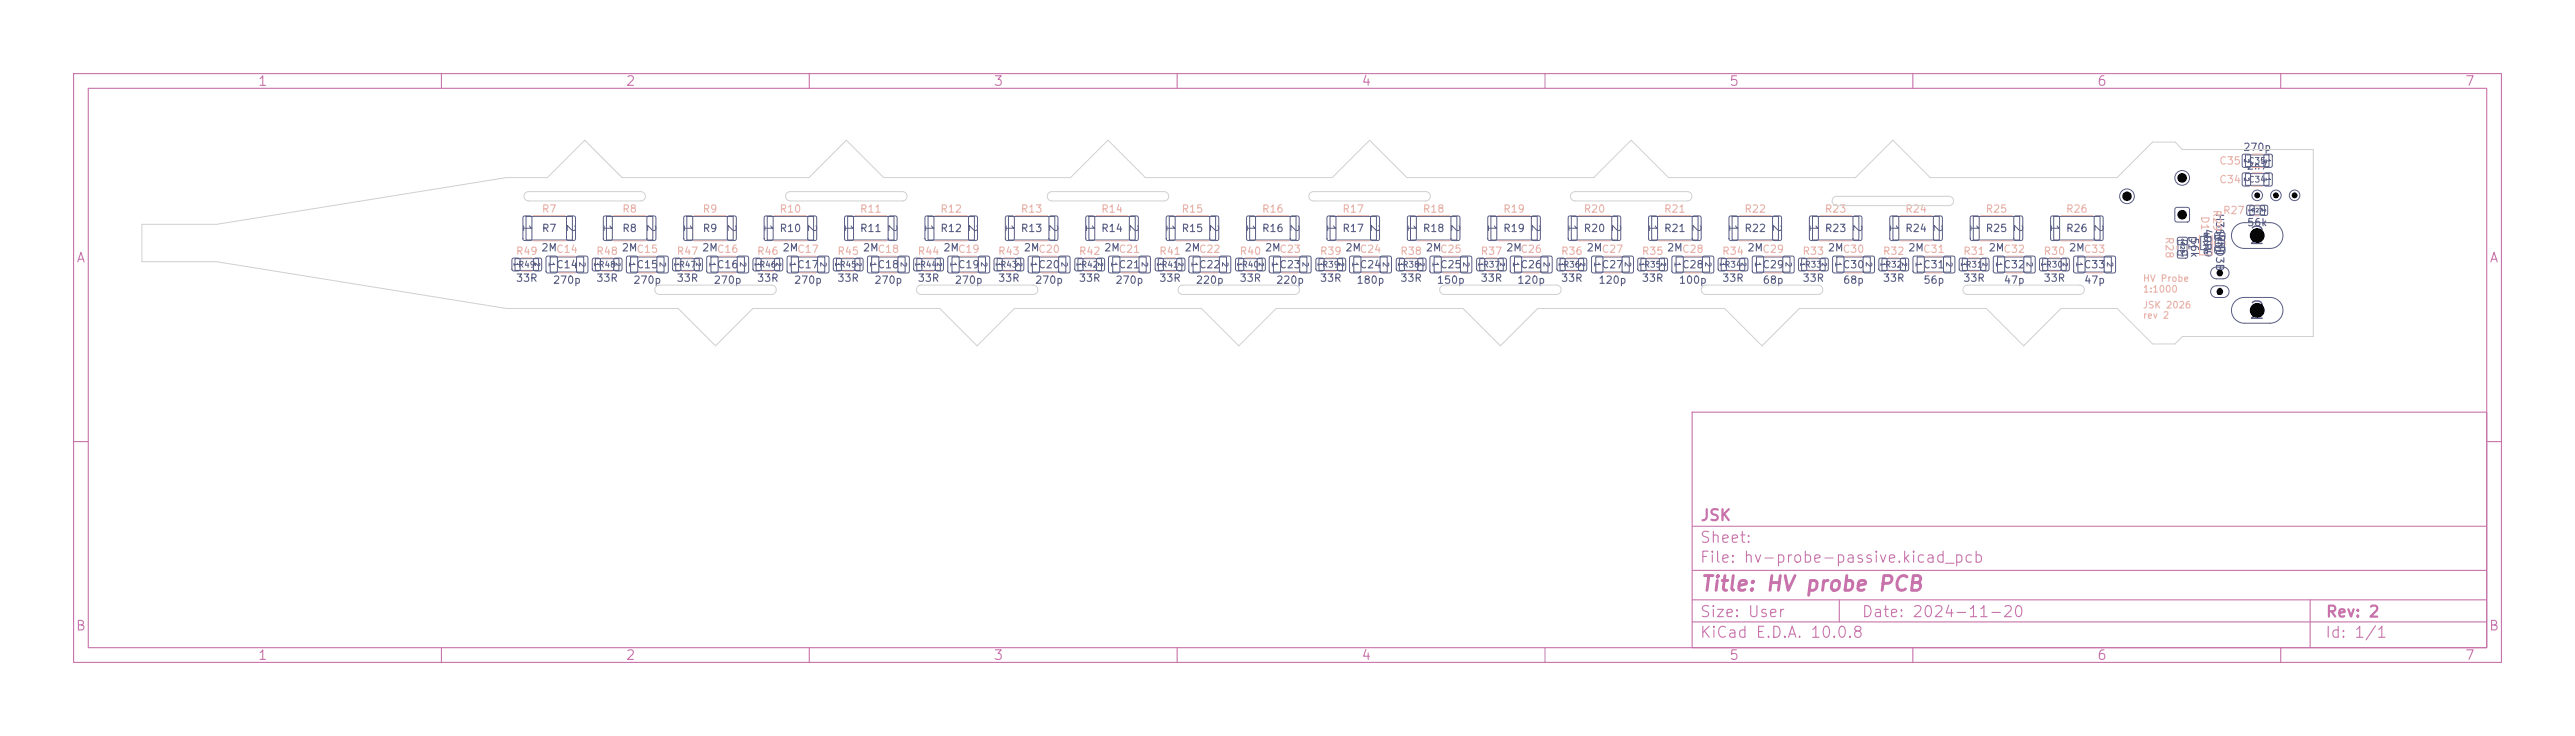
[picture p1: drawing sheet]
<svg xmlns="http://www.w3.org/2000/svg" width="350mm" height="100mm" viewBox="0 0 350 100" stroke-linecap="round" stroke-linejoin="round" font-family="sans-serif">
<defs><g id="words">
<g font-size="2.3" fill="#585d84">
<text x="305.5" y="33.8">2</text>
<text x="305.5" y="43.9">2</text>
</g>
<text font-size="2" fill="#c872ab" x="231" y="80.8">Title: HV probe PCB</text>
<g font-size="1.5" fill="#c872ab">
<text x="231" y="71.1">JSK</text>
<text x="230.9" y="76.8">File: hv-probe-passive.kicad_pcb</text>
<text x="230.9" y="74.1">Sheet:</text>
<text x="230.9" y="87">KiCad E.D.A. 10.0.8</text>
<text x="230.9" y="84.2">Size: User</text>
<text x="252.9" y="84.2">Date: 2024-11-20</text>
<text x="315.9" y="87">Id: 1/1</text>
<text x="316" y="84.2">Rev: 2</text>
</g>
<g font-size="1.3" fill="#c872ab">
<text x="35" y="12">1</text>
<text x="85" y="12">2</text>
<text x="135" y="12">3</text>
<text x="185" y="12">4</text>
<text x="235" y="12">5</text>
<text x="285" y="12">6</text>
<text x="335" y="12">7</text>
<text x="10.3" y="36">A</text>
<text x="338.3" y="36">A</text>
<text x="10.2" y="86">B</text>
<text x="35" y="90">1</text>
<text x="85" y="90">2</text>
<text x="135" y="90">3</text>
<text x="185" y="90">4</text>
<text x="235" y="90">5</text>
<text x="285" y="90">6</text>
<text x="335" y="90">7</text>
<text x="338.2" y="86">B</text>
</g>
<g font-size="1.1" fill="#585d84">
<text x="70.8" y="30.4" transform="rotate(90 70.8 30.4)">1</text>
<text x="76.8" y="30.4" transform="rotate(90 76.8 30.4)">2</text>
<text x="81.8" y="30.4" transform="rotate(90 81.8 30.4)">1</text>
<text x="87.7" y="30.4" transform="rotate(90 87.7 30.4)">2</text>
<text x="92.7" y="30.4" transform="rotate(90 92.7 30.4)">1</text>
<text x="98.6" y="30.4" transform="rotate(90 98.6 30.4)">2</text>
<text x="103.6" y="30.4" transform="rotate(90 103.6 30.4)">1</text>
<text x="109.5" y="30.4" transform="rotate(90 109.5 30.4)">2</text>
<text x="114.6" y="30.4" transform="rotate(90 114.6 30.4)">1</text>
<text x="120.5" y="30.4" transform="rotate(90 120.5 30.4)">2</text>
<text x="125.5" y="30.4" transform="rotate(90 125.5 30.4)">1</text>
<text x="131.4" y="30.4" transform="rotate(90 131.4 30.4)">2</text>
<text x="136.4" y="30.4" transform="rotate(90 136.4 30.4)">1</text>
<text x="142.3" y="30.4" transform="rotate(90 142.3 30.4)">2</text>
<text x="147.3" y="30.4" transform="rotate(90 147.3 30.4)">1</text>
<text x="153.3" y="30.4" transform="rotate(90 153.3 30.4)">2</text>
<text x="158.3" y="30.4" transform="rotate(90 158.3 30.4)">1</text>
<text x="164.2" y="30.4" transform="rotate(90 164.2 30.4)">2</text>
<text x="169.2" y="30.4" transform="rotate(90 169.2 30.4)">1</text>
<text x="175.1" y="30.4" transform="rotate(90 175.1 30.4)">2</text>
<text x="180.1" y="30.4" transform="rotate(90 180.1 30.4)">1</text>
<text x="186.1" y="30.4" transform="rotate(90 186.1 30.4)">2</text>
<text x="191.1" y="30.4" transform="rotate(90 191.1 30.4)">1</text>
<text x="197" y="30.4" transform="rotate(90 197 30.4)">2</text>
<text x="202" y="30.4" transform="rotate(90 202 30.4)">1</text>
<text x="207.9" y="30.4" transform="rotate(90 207.9 30.4)">2</text>
<text x="212.9" y="30.4" transform="rotate(90 212.9 30.4)">1</text>
<text x="218.8" y="30.4" transform="rotate(90 218.8 30.4)">2</text>
<text x="223.8" y="30.4" transform="rotate(90 223.8 30.4)">1</text>
<text x="229.8" y="30.4" transform="rotate(90 229.8 30.4)">2</text>
<text x="234.8" y="30.4" transform="rotate(90 234.8 30.4)">1</text>
<text x="240.7" y="30.4" transform="rotate(90 240.7 30.4)">2</text>
<text x="245.7" y="30.4" transform="rotate(90 245.7 30.4)">1</text>
<text x="251.6" y="30.4" transform="rotate(90 251.6 30.4)">2</text>
<text x="256.6" y="30.4" transform="rotate(90 256.6 30.4)">1</text>
<text x="262.6" y="30.4" transform="rotate(90 262.6 30.4)">2</text>
<text x="267.6" y="30.4" transform="rotate(90 267.6 30.4)">1</text>
<text x="273.5" y="30.4" transform="rotate(90 273.5 30.4)">2</text>
<text x="278.5" y="30.4" transform="rotate(90 278.5 30.4)">1</text>
<text x="284.4" y="30.4" transform="rotate(90 284.4 30.4)">2</text>
</g>
<g font-size="1" fill="#e8b2a7">
<text x="301.6" y="22.6">C35</text>
<text x="73.6" y="29.1">R7</text>
<text x="84.5" y="29.1">R8</text>
<text x="95.4" y="29.1">R9</text>
<text x="105.9" y="29.1">R10</text>
<text x="116.8" y="29.1">R11</text>
<text x="127.7" y="29.1">R12</text>
<text x="138.7" y="29.1">R13</text>
<text x="149.6" y="29.1">R14</text>
<text x="160.5" y="29.1">R15</text>
<text x="171.5" y="29.1">R16</text>
<text x="182.4" y="29.1">R17</text>
<text x="193.3" y="29.1">R18</text>
<text x="204.2" y="29.1">R19</text>
<text x="215.2" y="29.1">R20</text>
<text x="226.1" y="29.1">R21</text>
<text x="237" y="29.1">R22</text>
<text x="248" y="29.1">R23</text>
<text x="258.9" y="29.1">R24</text>
<text x="269.8" y="29.1">R25</text>
<text x="280.7" y="29.1">R26</text>
<text x="298.9" y="29.3" transform="rotate(90 298.9 29.3)">D1</text>
<text x="300.6" y="28.4" transform="rotate(90 300.6 28.4)">R29</text>
<text x="301.6" y="25.1">C34</text>
<text x="302.1" y="29.3">R27</text>
<text x="70.1" y="34.9">R49</text>
<text x="81" y="34.9">R48</text>
<text x="91.9" y="34.9">R47</text>
<text x="102.8" y="34.9">R46</text>
<text x="113.7" y="34.9">R45</text>
<text x="124.7" y="34.9">R44</text>
<text x="135.6" y="34.9">R43</text>
<text x="146.6" y="34.9">R42</text>
<text x="157.5" y="34.9">R41</text>
<text x="168.4" y="34.9">R40</text>
<text x="179.3" y="34.9">R39</text>
<text x="190.3" y="34.9">R38</text>
<text x="201.2" y="34.9">R37</text>
<text x="212.1" y="34.9">R36</text>
<text x="223.1" y="34.9">R35</text>
<text x="234" y="34.9">R34</text>
<text x="244.9" y="34.9">R33</text>
<text x="255.8" y="34.9">R32</text>
<text x="266.8" y="34.9">R31</text>
<text x="277.7" y="34.9">R30</text>
<text x="294.1" y="32.1" transform="rotate(90 294.1 32.1)">R28</text>
</g>
<g font-size="1" fill="#585d84">
<text x="304.8" y="20.8">270p</text>
<text x="305.3" y="23.3">2n7</text>
<text x="301" y="28.9" transform="rotate(90 301 28.9)">H36VND3B</text>
<text x="73.5" y="34.4">2MC14</text>
<text x="73.6" y="31.8">R7</text>
<text x="84.4" y="34.4">2MC15</text>
<text x="84.5" y="31.8">R8</text>
<text x="95.4" y="34.4">2MC16</text>
<text x="95.4" y="31.8">R9</text>
<text x="105.9" y="31.8">R10</text>
<text x="106.3" y="34.4">2MC17</text>
<text x="116.8" y="31.8">R11</text>
<text x="117.2" y="34.4">2MC18</text>
<text x="127.7" y="31.8">R12</text>
<text x="128.1" y="34.4">2MC19</text>
<text x="138.7" y="31.8">R13</text>
<text x="139.1" y="34.4">2MC20</text>
<text x="149.6" y="31.8">R14</text>
<text x="150" y="34.4">2MC21</text>
<text x="160.5" y="31.8">R15</text>
<text x="160.9" y="34.4">2MC22</text>
<text x="171.5" y="31.8">R16</text>
<text x="171.9" y="34.4">2MC23</text>
<text x="182.4" y="31.8">R17</text>
<text x="182.8" y="34.4">2MC24</text>
<text x="193.3" y="31.8">R18</text>
<text x="193.7" y="34.4">2MC25</text>
<text x="204.2" y="31.8">R19</text>
<text x="204.6" y="34.4">2MC26</text>
<text x="215.2" y="31.8">R20</text>
<text x="215.6" y="34.4">2MC27</text>
<text x="226.1" y="31.8">R21</text>
<text x="226.5" y="34.4">2MC28</text>
<text x="237" y="31.8">R22</text>
<text x="237.4" y="34.4">2MC29</text>
<text x="248" y="31.8">R23</text>
<text x="248.4" y="34.4">2MC30</text>
<text x="258.9" y="31.8">R24</text>
<text x="259.3" y="34.4">2MC31</text>
<text x="269.8" y="31.8">R25</text>
<text x="270.2" y="34.4">2MC32</text>
<text x="280.7" y="31.8">R26</text>
<text x="281.1" y="34.4">2MC33</text>
<text x="297.2" y="31.9" transform="rotate(90 297.2 31.9)">D1</text>
<text x="297.5" y="32.2" transform="rotate(90 297.5 32.2)">56k</text>
<text x="299.3" y="31" transform="rotate(90 299.3 31)">49R9</text>
<text x="305.3" y="31">56k</text>
<text x="70.1" y="38.5">33R</text>
<text x="75.1" y="38.8">270p</text>
<text x="75.5" y="36.7">C14</text>
<text x="81" y="38.5">33R</text>
<text x="86" y="38.8">270p</text>
<text x="86.4" y="36.7">C15</text>
<text x="91.9" y="38.5">33R</text>
<text x="96.9" y="38.8">270p</text>
<text x="97.4" y="36.7">C16</text>
<text x="102.8" y="38.5">33R</text>
<text x="107.8" y="38.8">270p</text>
<text x="108.3" y="36.7">C17</text>
<text x="113.7" y="38.5">33R</text>
<text x="118.8" y="38.8">270p</text>
<text x="119.2" y="36.7">C18</text>
<text x="124.7" y="38.5">33R</text>
<text x="129.7" y="38.8">270p</text>
<text x="130.1" y="36.7">C19</text>
<text x="135.6" y="38.5">33R</text>
<text x="140.6" y="38.8">270p</text>
<text x="141" y="36.7">C20</text>
<text x="146.6" y="38.5">33R</text>
<text x="151.5" y="38.8">270p</text>
<text x="152" y="36.7">C21</text>
<text x="157.5" y="38.5">33R</text>
<text x="162.5" y="38.8">220p</text>
<text x="162.9" y="36.7">C22</text>
<text x="168.4" y="38.5">33R</text>
<text x="173.4" y="38.8">220p</text>
<text x="173.8" y="36.7">C23</text>
<text x="179.3" y="38.5">33R</text>
<text x="184.3" y="38.8">180p</text>
<text x="184.7" y="36.7">C24</text>
<text x="190.3" y="38.5">33R</text>
<text x="195.2" y="38.8">150p</text>
<text x="195.7" y="36.7">C25</text>
<text x="201.2" y="38.5">33R</text>
<text x="206.1" y="38.8">120p</text>
<text x="206.6" y="36.7">C26</text>
<text x="212.1" y="38.5">33R</text>
<text x="217.2" y="38.8">120p</text>
<text x="217.6" y="36.7">C27</text>
<text x="223.1" y="38.5">33R</text>
<text x="228.1" y="38.8">100p</text>
<text x="228.5" y="36.7">C28</text>
<text x="234" y="38.5">33R</text>
<text x="239.5" y="36.7">C29</text>
<text x="239.5" y="38.8">68p</text>
<text x="244.9" y="38.5">33R</text>
<text x="250.4" y="36.7">C30</text>
<text x="250.4" y="38.8">68p</text>
<text x="255.8" y="38.5">33R</text>
<text x="261.3" y="36.7">C31</text>
<text x="261.4" y="38.8">56p</text>
<text x="266.8" y="38.5">33R</text>
<text x="272.2" y="36.7">C32</text>
<text x="272.3" y="38.8">47p</text>
<text x="277.7" y="38.5">33R</text>
<text x="283.2" y="36.7">C33</text>
<text x="283.2" y="38.8">47p</text>
</g>
<g font-size=".9" fill="#e8b2a7">
<text x="291.2" y="40">1:1000</text>
<text x="291.2" y="38.5">HV Probe</text>
<text x="291.2" y="42.1">JSK 2026</text>
<text x="291.2" y="43.5">rev 2</text>
</g>
<g font-size=".8" fill="#585d84">
<text x="305.6" y="22.5">C35</text>
<text x="305.6" y="25">C34</text>
<text x="74.4" y="35.5" transform="rotate(90 74.4 35.5)">1</text>
<text x="78.6" y="35.5" transform="rotate(90 78.6 35.5)">2</text>
<text x="85.3" y="35.5" transform="rotate(90 85.3 35.5)">1</text>
<text x="89.5" y="35.5" transform="rotate(90 89.5 35.5)">2</text>
<text x="96.2" y="35.5" transform="rotate(90 96.2 35.5)">1</text>
<text x="100.4" y="35.5" transform="rotate(90 100.4 35.5)">2</text>
<text x="107.2" y="35.5" transform="rotate(90 107.2 35.5)">1</text>
<text x="111.3" y="35.5" transform="rotate(90 111.3 35.5)">2</text>
<text x="118.1" y="35.5" transform="rotate(90 118.1 35.5)">1</text>
<text x="122.2" y="35.5" transform="rotate(90 122.2 35.5)">2</text>
<text x="129" y="35.5" transform="rotate(90 129 35.5)">1</text>
<text x="133.2" y="35.5" transform="rotate(90 133.2 35.5)">2</text>
<text x="139.9" y="35.5" transform="rotate(90 139.9 35.5)">1</text>
<text x="144.1" y="35.5" transform="rotate(90 144.1 35.5)">2</text>
<text x="150.9" y="35.5" transform="rotate(90 150.9 35.5)">1</text>
<text x="155" y="35.5" transform="rotate(90 155 35.5)">2</text>
<text x="161.8" y="35.5" transform="rotate(90 161.8 35.5)">1</text>
<text x="165.9" y="35.5" transform="rotate(90 165.9 35.5)">2</text>
<text x="172.7" y="35.5" transform="rotate(90 172.7 35.5)">1</text>
<text x="176.9" y="35.5" transform="rotate(90 176.9 35.5)">2</text>
<text x="183.6" y="35.5" transform="rotate(90 183.6 35.5)">1</text>
<text x="187.8" y="35.5" transform="rotate(90 187.8 35.5)">2</text>
<text x="194.5" y="35.5" transform="rotate(90 194.5 35.5)">1</text>
<text x="198.7" y="35.5" transform="rotate(90 198.7 35.5)">2</text>
<text x="205.5" y="35.5" transform="rotate(90 205.5 35.5)">1</text>
<text x="209.6" y="35.5" transform="rotate(90 209.6 35.5)">2</text>
<text x="216.5" y="35.5" transform="rotate(90 216.5 35.5)">1</text>
<text x="220.7" y="35.5" transform="rotate(90 220.7 35.5)">2</text>
<text x="227.4" y="35.5" transform="rotate(90 227.4 35.5)">1</text>
<text x="231.6" y="35.5" transform="rotate(90 231.6 35.5)">2</text>
<text x="238.4" y="35.5" transform="rotate(90 238.4 35.5)">1</text>
<text x="242.5" y="35.5" transform="rotate(90 242.5 35.5)">2</text>
<text x="249.3" y="35.5" transform="rotate(90 249.3 35.5)">1</text>
<text x="253.4" y="35.5" transform="rotate(90 253.4 35.5)">2</text>
<text x="260.2" y="35.5" transform="rotate(90 260.2 35.5)">1</text>
<text x="264.4" y="35.5" transform="rotate(90 264.4 35.5)">2</text>
<text x="271.1" y="35.5" transform="rotate(90 271.1 35.5)">1</text>
<text x="275.3" y="35.5" transform="rotate(90 275.3 35.5)">2</text>
<text x="282" y="35.5" transform="rotate(90 282 35.5)">1</text>
<text x="286.2" y="35.5" transform="rotate(90 286.2 35.5)">2</text>
<text x="70.4" y="36.5">R49</text>
<text x="81.3" y="36.5">R48</text>
<text x="92.2" y="36.5">R47</text>
<text x="103.1" y="36.5">R46</text>
<text x="114" y="36.5">R45</text>
<text x="125" y="36.5">R44</text>
<text x="135.9" y="36.5">R43</text>
<text x="146.9" y="36.5">R42</text>
<text x="157.8" y="36.5">R41</text>
<text x="168.7" y="36.5">R40</text>
<text x="179.6" y="36.5">R39</text>
<text x="190.6" y="36.5">R38</text>
<text x="201.5" y="36.5">R37</text>
<text x="212.4" y="36.5">R36</text>
<text x="223.4" y="36.5">R35</text>
<text x="234.3" y="36.5">R34</text>
<text x="245.2" y="36.5">R33</text>
<text x="256.2" y="36.5">R32</text>
<text x="267.1" y="36.5">R31</text>
<text x="278" y="36.5">R30</text>
<text x="301.2" y="37.7">1</text>
<text x="301.2" y="40.3">2</text>
</g>
<g font-size=".7" fill="#585d84">
<text x="288.7" y="27.2">2</text>
<text x="296.2" y="29.7">1</text>
<text x="296.2" y="24.7">1</text>
</g>
<g font-size=".6" fill="#585d84">
<text x="304.9" y="21.5" transform="rotate(90 304.9 21.5)">2</text>
<text x="307.8" y="21.5" transform="rotate(90 307.8 21.5)">1</text>
<text x="304.9" y="24" transform="rotate(90 304.9 24)">2</text>
<text x="307.8" y="24" transform="rotate(90 307.8 24)">1</text>
<text x="69.7" y="35.6" transform="rotate(90 69.7 35.6)">1</text>
<text x="72.6" y="35.6" transform="rotate(90 72.6 35.6)">2</text>
<text x="80.6" y="35.6" transform="rotate(90 80.6 35.6)">1</text>
<text x="83.5" y="35.6" transform="rotate(90 83.5 35.6)">2</text>
<text x="91.5" y="35.6" transform="rotate(90 91.5 35.6)">1</text>
<text x="94.5" y="35.6" transform="rotate(90 94.5 35.6)">2</text>
<text x="102.5" y="35.6" transform="rotate(90 102.5 35.6)">1</text>
<text x="105.4" y="35.6" transform="rotate(90 105.4 35.6)">2</text>
<text x="113.4" y="35.6" transform="rotate(90 113.4 35.6)">1</text>
<text x="116.3" y="35.6" transform="rotate(90 116.3 35.6)">2</text>
<text x="124.3" y="35.6" transform="rotate(90 124.3 35.6)">1</text>
<text x="127.2" y="35.6" transform="rotate(90 127.2 35.6)">2</text>
<text x="135.2" y="35.6" transform="rotate(90 135.2 35.6)">1</text>
<text x="138.2" y="35.6" transform="rotate(90 138.2 35.6)">2</text>
<text x="146.2" y="35.6" transform="rotate(90 146.2 35.6)">1</text>
<text x="149.1" y="35.6" transform="rotate(90 149.1 35.6)">2</text>
<text x="157.1" y="35.6" transform="rotate(90 157.1 35.6)">1</text>
<text x="160.1" y="35.6" transform="rotate(90 160.1 35.6)">2</text>
<text x="168.1" y="35.6" transform="rotate(90 168.1 35.6)">1</text>
<text x="171" y="35.6" transform="rotate(90 171 35.6)">2</text>
<text x="179" y="35.6" transform="rotate(90 179 35.6)">1</text>
<text x="181.9" y="35.6" transform="rotate(90 181.9 35.6)">2</text>
<text x="189.9" y="35.6" transform="rotate(90 189.9 35.6)">1</text>
<text x="192.8" y="35.6" transform="rotate(90 192.8 35.6)">2</text>
<text x="200.8" y="35.6" transform="rotate(90 200.8 35.6)">1</text>
<text x="203.7" y="35.6" transform="rotate(90 203.7 35.6)">2</text>
<text x="211.7" y="35.6" transform="rotate(90 211.7 35.6)">1</text>
<text x="214.7" y="35.6" transform="rotate(90 214.7 35.6)">2</text>
<text x="222.7" y="35.6" transform="rotate(90 222.7 35.6)">1</text>
<text x="225.7" y="35.6" transform="rotate(90 225.7 35.6)">2</text>
<text x="233.6" y="35.6" transform="rotate(90 233.6 35.6)">1</text>
<text x="236.6" y="35.6" transform="rotate(90 236.6 35.6)">2</text>
<text x="244.6" y="35.6" transform="rotate(90 244.6 35.6)">1</text>
<text x="247.5" y="35.6" transform="rotate(90 247.5 35.6)">2</text>
<text x="255.5" y="35.6" transform="rotate(90 255.5 35.6)">1</text>
<text x="258.4" y="35.6" transform="rotate(90 258.4 35.6)">2</text>
<text x="266.4" y="35.6" transform="rotate(90 266.4 35.6)">1</text>
<text x="269.3" y="35.6" transform="rotate(90 269.3 35.6)">2</text>
<text x="277.3" y="35.6" transform="rotate(90 277.3 35.6)">1</text>
<text x="280.3" y="35.6" transform="rotate(90 280.3 35.6)">2</text>
</g>
<g font-size=".5" fill="#585d84">
<text x="305.5" y="28.3" transform="rotate(90 305.5 28.3)">1</text>
<text x="306" y="29">R27</text>
<text x="306.5" y="26.9">1</text>
<text x="307.4" y="28.3" transform="rotate(90 307.4 28.3)">2</text>
<text x="309.1" y="26.9">2</text>
<text x="311.6" y="26.9">3</text>
<text x="296.3" y="32.9" transform="rotate(90 296.3 32.9)">R28</text>
<text x="296.4" y="34.9">1</text>
<text x="296.4" y="33.1">2</text>
<text x="301.3" y="32.2" transform="rotate(90 301.3 32.2)">R29</text>
<text x="301.5" y="32.5">1</text>
<text x="301.5" y="34.3">2</text>
</g>
<g font-size=".2" fill="#585d84">
<text x="299.7" y="31.9" transform="rotate(90 299.7 31.9)">2</text>
<text x="299.7" y="34" transform="rotate(90 299.7 34)">1</text>
</g>
</g></defs>
<g fill="none" stroke="#c872ab" stroke-width=".15">
<path d="M10 10h330v80h-330zM12 12h326v76h-326zM60 10v2M110 10v2M160 10v2M210 10v2M260 10v2M310 10v2M230 56h108v32h-108zM10 60h2M230 77.5h108M230 71.5h108"/>
<path d="M338 60h2M60 88v2M110 88v2M160 88v2M210 88v2M230 84.5h108M230 81.5h108M250 81.5v3M260 88v2M310 88v2M314 81.5v6.5"/>
</g>
<g fill="none" stroke="#585d84" stroke-width=".14">
<path d="M69.7 35.1h.8l.2 .1v1.4l-.2 .2h-.7l-.2-.1zM70 35.1h3.2v1.6h-3.2zM71.1 29.4l1-.1 .2 .2v2.9l-.2 .3h-.8l-.2-.2v-2.9zM71.5 29.4h6.3v3.2h-6.3zM72.6 35.1h.8l.2 .1v1.4l-.1 .2h-.7l-.3-.1zM74.3 34.9l1.2-.1 .2 .1 .1 1.9-.2 .3h-1.1l-.3-.2v-1.9zM74.8 34.9h4.5v2.1h-4.5zM77.1 29.4l.9-.1 .2 .2v2.9l-.1 .3h-.8l-.3-.2v-2.9zM78.4 34.9l1.3-.1 .2 .1v1.9l-.1 .3h-1.2l-.2-.2v-1.9zM80.6 35.1h.8l.2 .1v1.4l-.1 .2h-.8l-.2-.1zM80.9 35.1h3.2v1.6h-3.2zM82.1 29.4l.9-.1 .2 .2v2.9l-.1 .3h-.8l-.3-.2v-2.9z"/>
<path d="M82.4 29.4h6.3v3.2h-6.3zM83.5 35.1h.8l.2 .1v1.4l-.1 .2h-.7l-.3-.1zM85.2 34.9l1.2-.1 .3 .1v1.9l-.2 .3h-1.1l-.2-.2-.1-1.9zM85.7 34.9h4.6v2.1h-4.6zM88 29.4l.9-.1 .2 .2 .1 2.9-.2 .3h-.8l-.3-.2v-2.9zM89.4 34.9l1.2-.1 .2 .1v1.9l-.1 .3h-1.2l-.2-.2v-1.9zM91.5 35.1h.8l.2 .1v1.4l-.1 .2h-.7l-.3-.1zM91.8 35.1h3.2v1.6h-3.2zM93 29.4l.9-.1 .2 .2 .1 2.9-.2 .3h-.8l-.2-.2-.1-2.9zM93.4 29.4h6.3v3.2h-6.3zM94.4 35.1h.8l.3 .1v1.4l-.2 .2h-.7l-.2-.1zM96.1 34.9l1.3-.1 .2 .1v1.9l-.1 .3h-1.2l-.2-.2v-1.9z"/>
<path d="M96.6 34.9h4.6v2.1h-4.6zM98.9 29.4l.9-.1 .3 .2v2.9l-.2 .3h-.8l-.2-.2v-2.9zM100.3 34.9l1.2-.1 .2 .1 .1 1.9-.2 .3h-1.1l-.3-.2v-1.9zM102.4 35.1h.8l.2 .1 .1 1.4-.2 .2h-.7l-.2-.1zM102.8 35.1h3.2v1.6h-3.2zM103.9 29.4l.9-.1 .3 .2v2.9l-.2 .3h-.8l-.2-.2v-2.9zM104.3 29.4h6.3v3.2h-6.3zM105.3 35.1h.8l.3 .1v1.4l-.2 .2h-.7l-.2-.1zM107.1 34.9l1.2-.1 .2 .1v1.9l-.1 .3h-1.2l-.2-.2v-1.9zM107.6 34.9h4.5v2.1h-4.5zM109.9 29.4l.9-.1 .2 .2v2.9l-.1 .3h-.9l-.2-.2v-2.9zM111.2 34.9l1.2-.1 .3 .1v1.9l-.2 .3h-1.1l-.3-.2v-1.9z"/>
<path d="M113.3 35.1h.8l.3 .1v1.4l-.2 .2h-.7l-.2-.1zM113.7 35.1h3.2v1.6h-3.2zM114.9 29.4l.9-.1 .2 .2v2.9l-.1 .3h-.9l-.2-.2v-2.9zM115.2 29.4h6.3v3.2h-6.3zM116.3 35.1h.8l.2 .1v1.4l-.1 .2h-.8l-.2-.1zM118 34.9l1.2-.1 .2 .1 .1 1.9-.2 .3h-1.1l-.3-.2v-1.9zM118.5 34.9h4.5v2.1h-4.5zM120.8 29.4l.9-.1 .2 .2v2.9l-.1 .3h-.8l-.3-.2v-2.9zM122.1 34.9l1.3-.1 .2 .1v1.9l-.2 .3h-1.1l-.2-.2v-1.9zM124.3 35.1h.8l.2 .1v1.4l-.1 .2h-.8l-.2-.1zM124.6 35.1h3.2v1.6h-3.2zM125.8 29.4l.9-.1 .2 .2v2.9l-.1 .3h-.8l-.3-.2v-2.9z"/>
<path d="M126.1 29.4h6.3v3.2h-6.3zM127.2 35.1h.8l.2 .1v1.4l-.1 .2h-.7l-.3-.1zM128.9 34.9l1.2-.1 .3 .1v1.9l-.2 .3h-1.1l-.3-.2v-1.9zM129.4 34.9h4.5v2.1h-4.5zM131.7 29.4l.9-.1 .2 .2 .1 2.9-.2 .3h-.8l-.2-.2-.1-2.9zM133 34.9l1.3-.1 .2 .1v1.9l-.1 .3h-1.2l-.2-.2v-1.9zM135.2 35.1h.8l.2 .1v1.4l-.1 .2h-.7l-.3-.1zM135.5 35.1h3.2v1.6h-3.2zM136.7 29.4l.9-.1 .3 .2v2.9l-.2 .3h-.8l-.2-.2-.1-2.9zM137.1 29.4h6.3v3.2h-6.3zM138.1 35.1h.8l.2 .1 .1 1.4-.2 .2h-.7l-.2-.1zM139.8 34.9l1.2-.1 .3 .1v1.9l-.2 .3h-1.1l-.2-.2-.1-1.9z"/>
<path d="M140.3 34.9h4.6v2.1h-4.6zM142.6 29.4l.9-.1 .3 .2v2.9l-.2 .3h-.8l-.2-.2v-2.9zM144 34.9l1.2-.1 .2 .1v1.9l-.1 .3h-1.2l-.2-.2v-1.9zM146.2 35.1h.8l.2 .1v1.4l-.1 .2h-.8l-.2-.1zM146.5 35.1h3.2v1.6h-3.2zM147.6 29.4l1-.1 .2 .2v2.9l-.2 .3h-.8l-.2-.2v-2.9zM148 29.4h6.3v3.2h-6.3zM149.1 35.1h.8l.2 .1v1.4l-.1 .2h-.7l-.3-.1zM150.7 34.9l1.3-.1 .2 .1v1.9l-.1 .3h-1.2l-.2-.2v-1.9zM151.2 34.9h4.6v2.1h-4.6zM153.6 29.4l.9-.1 .2 .2v2.9l-.1 .3h-.8l-.3-.2v-2.9zM154.9 34.9l1.2-.1 .2 .1 .1 1.9-.2 .3h-1.1l-.3-.2v-1.9z"/>
<path d="M157.1 35.1h.8l.2 .1v1.4l-.1 .2h-.7l-.3-.1zM157.4 35.1h3.2v1.6h-3.2zM158.6 29.4l.9-.1 .2 .2v2.9l-.1 .3h-.8l-.3-.2v-2.9zM158.9 29.4h6.3v3.2h-6.3zM160 35.1h.8l.2 .1 .1 1.4-.2 .2h-.7l-.2-.1zM161.7 34.9l1.2-.1 .2 .1v1.9l-.1 .3h-1.2l-.2-.2v-1.9zM162.2 34.9h4.5v2.1h-4.5zM164.5 29.4l.9-.1 .2 .2 .1 2.9-.2 .3h-.8l-.3-.2v-2.9zM165.8 34.9l1.2-.1 .3 .1v1.9l-.2 .3h-1.1l-.2-.2-.1-1.9zM168 35.1h.8l.2 .1 .1 1.4-.2 .2h-.7l-.2-.1zM168.4 35.1h3.2v1.6h-3.2zM169.5 29.4l.9-.1 .2 .2 .1 2.9-.2 .3h-.8l-.2-.2-.1-2.9z"/>
<path d="M169.9 29.4h6.3v3.2h-6.3zM170.9 35.1h.8l.3 .1v1.4l-.2 .2h-.7l-.2-.1zM172.6 34.9l1.2-.1 .2 .1 .1 1.9-.2 .3h-1.1l-.3-.2v-1.9zM173.1 34.9h4.5v2.1h-4.5zM175.4 29.4l.9-.1 .3 .2v2.9l-.2 .3h-.8l-.2-.2v-2.9zM176.7 34.9l1.3-.1 .2 .1v1.9l-.1 .3h-1.2l-.2-.2v-1.9zM178.9 35.1h.8l.3 .1v1.4l-.2 .2h-.7l-.2-.1zM179.3 35.1h3.2v1.6h-3.2zM180.4 29.4l.9-.1 .3 .2v2.9l-.2 .3h-.8l-.2-.2v-2.9zM180.8 29.4h6.3v3.2h-6.3zM181.9 35.1h.8l.2 .1v1.4l-.1 .2h-.8l-.2-.1zM183.5 34.9l1.2-.1 .3 .1v1.9l-.2 .3h-1.1l-.2-.2-.1-1.9z"/>
<path d="M184 34.9h4.6v2.1h-4.6zM186.4 29.4l.9-.1 .2 .2v2.9l-.1 .3h-.9l-.2-.2v-2.9zM187.7 34.9l1.2-.1 .2 .1v1.9l-.1 .3h-1.2l-.2-.2v-1.9zM189.9 35.1h.8l.2 .1v1.4l-.1 .2h-.8l-.2-.1zM190.2 35.1h3.2v1.6h-3.2zM191.4 29.4l.9-.1 .2 .2v2.9l-.1 .3h-.9l-.2-.2v-2.9zM191.7 29.4h6.3v3.2h-6.3zM192.8 35.1h.8l.2 .1v1.4l-.1 .2h-.7l-.3-.1zM194.4 34.9l1.3-.1 .2 .1v1.9l-.1 .3h-1.2l-.2-.2v-1.9zM194.9 34.9h4.6v2.1h-4.6zM197.3 29.4l.9-.1 .2 .2v2.9l-.1 .3h-.8l-.3-.2v-2.9zM198.6 34.9l1.2-.1 .2 .1 .1 1.9-.2 .3h-1.1l-.3-.2v-1.9z"/>
<path d="M200.8 35.1h.8l.2 .1v1.4l-.1 .2h-.7l-.3-.1zM201.1 35.1h3.2v1.6h-3.2zM202.3 29.4l.9-.1 .2 .2v2.9l-.1 .3h-.8l-.3-.2v-2.9zM202.6 29.4h6.3v3.2h-6.3zM203.7 35.1h.8l.2 .1 .1 1.4-.2 .2h-.7l-.3-.1zM205.4 34.9l1.2-.1 .2 .1v1.9l-.1 .3h-1.2l-.2-.2v-1.9zM205.9 34.9h4.5v2.1h-4.5zM208.2 29.4l.9-.1 .3 .2v2.9l-.2 .3h-.8l-.2-.2-.1-2.9zM209.5 34.9l1.2-.1 .3 .1v1.9l-.2 .3h-1.1l-.3-.2v-1.9zM211.7 35.1h.8l.2 .1 .1 1.4-.2 .2h-.7l-.3-.1zM212.1 35.1h3.2v1.6h-3.2zM213.2 29.4l.9-.1 .3 .2v2.9l-.2 .3h-.8l-.2-.2-.1-2.9z"/>
<path d="M213.6 29.4h6.3v3.2h-6.3zM214.6 35.1h.8l.3 .1v1.4l-.2 .2h-.7l-.2-.1zM216.4 34.9l1.2-.1 .3 .1v1.9l-.2 .3h-1.1l-.3-.2v-1.9zM216.9 34.9h4.6v2.1h-4.6zM219.1 29.4l.9-.1 .3 .2v2.9l-.2 .3h-.8l-.2-.2v-2.9zM220.5 34.9l1.3-.1 .2 .1v1.9l-.1 .3h-1.2l-.2-.2v-1.9zM222.7 35.1h.8l.2 .1v1.4l-.1 .2h-.7l-.3-.1zM223 35.1h3.2v1.6h-3.2zM224.2 29.4l.9-.1 .2 .2v2.9l-.2 .3h-.8l-.2-.2v-2.9zM224.5 29.4h6.3v3.2h-6.3zM225.6 35.1h.8l.2 .1 .1 1.4-.2 .2h-.7l-.2-.1zM227.3 34.9l1.2-.1 .3 .1v1.9l-.2 .3h-1.1l-.2-.2-.1-1.9z"/>
<path d="M227.8 34.9h4.6v2.1h-4.6zM230.1 29.4l.9-.1 .2 .2v2.9l-.1 .3h-.8l-.3-.2v-2.9zM231.5 34.9l1.2-.1 .2 .1v1.9l-.1 .3h-1.2l-.2-.2v-1.9zM233.6 35.1h.8l.2 .1 .1 1.4-.2 .2h-.7l-.3-.1zM234 35.1h3.2v1.6h-3.2zM235.1 29.4l.9-.1 .2 .2v2.9l-.1 .3h-.8l-.3-.2v-2.9zM235.4 29.4h6.3v3.2h-6.3zM236.5 35.1h.8l.3 .1v1.4l-.2 .2h-.7l-.2-.1zM238.2 34.9l1.3-.1 .2 .1v1.9l-.1 .3h-1.2l-.2-.2v-1.9zM238.7 34.9h4.6v2.1h-4.6zM241 29.4l.9-.1 .2 .2 .1 2.9-.2 .3h-.8l-.3-.2v-2.9zM242.4 34.9l1.2-.1 .3 .1v1.9l-.2 .3h-1.1l-.3-.2v-1.9z"/>
<path d="M244.5 35.1h.8l.3 .1v1.4l-.2 .2h-.7l-.2-.1zM244.9 35.1h3.2v1.6h-3.2zM246 29.4l.9-.1 .2 .2 .1 2.9-.2 .3h-.8l-.2-.2-.1-2.9zM246.4 29.4h6.3v3.2h-6.3zM247.5 35.1h.8l.2 .1v1.4l-.2 .2h-.7l-.2-.1zM249.2 34.9l1.2-.1 .2 .1v1.9l-.1 .3h-1.2l-.2-.2v-1.9zM249.7 34.9h4.5v2.1h-4.5zM251.9 29.4l.9-.1 .3 .2v2.9l-.2 .3h-.8l-.2-.2v-2.9zM253.3 34.9l1.2-.1 .3 .1v1.9l-.2 .3h-1.1l-.2-.2-.1-1.9zM255.4 35.1h.9l.2 .1v1.4l-.2 .2h-.7l-.2-.1zM255.8 35.1h3.2v1.6h-3.2zM256.9 29.4l.9-.1 .3 .2v2.9l-.2 .3h-.8l-.2-.2v-2.9z"/>
<path d="M257.3 29.4h6.3v3.2h-6.3zM258.4 35.1h.8l.2 .1v1.4l-.1 .2h-.8l-.2-.1zM260.1 34.9l1.2-.1 .2 .1 .1 1.9-.2 .3h-1.1l-.3-.2v-1.9zM260.6 34.9h4.5v2.1h-4.5zM262.9 29.4l.9-.1 .2 .2v2.9l-.1 .3h-.9l-.2-.2v-2.9zM264.2 34.9l1.3-.1 .2 .1v1.9l-.1 .3h-1.2l-.2-.2v-1.9zM266.4 35.1h.8l.2 .1v1.4l-.1 .2h-.8l-.2-.1zM266.7 35.1h3.2v1.6h-3.2zM267.9 29.4l.9-.1 .2 .2v2.9l-.1 .3h-.9l-.2-.2v-2.9zM268.2 29.4h6.3v3.2h-6.3zM269.3 35.1h.8l.2 .1v1.4l-.1 .2h-.7l-.3-.1zM271 34.9l1.2-.1 .3 .1v1.9l-.2 .3h-1.1l-.2-.2-.1-1.9z"/>
<path d="M271.5 34.9h4.6v2.1h-4.6zM273.8 29.4l.9-.1 .2 .2v2.9l-.1 .3h-.8l-.3-.2v-2.9zM275.2 34.9l1.2-.1 .2 .1v1.9l-.1 .3h-1.2l-.2-.2v-1.9zM277.3 35.1h.8l.2 .1v1.4l-.1 .2h-.7l-.3-.1zM277.6 35.1h3.2v1.6h-3.2zM278.8 29.4l.9-.1 .2 .2v2.9l-.1 .3h-.8l-.3-.2v-2.9zM279.1 29.4h6.3v3.2h-6.3zM280.2 35.1h.8l.2 .1 .1 1.4-.2 .2h-.7l-.2-.1zM281.9 34.9l1.3-.1 .2 .1v1.9l-.1 .3h-1.2l-.2-.2v-1.9zM282.4 34.9h4.6v2.1h-4.6zM284.7 29.4l.9-.1 .3 .2v2.9l-.2 .3h-.8l-.2-.2-.1-2.9zM286.1 34.9l1.2-.1 .2 .1 .1 1.9-.2 .3h-1.1l-.3-.2v-1.9z"/>
<path d="M295.7 28.3l.2-.1h1.6l.1 .3v1.5l-.3 .2-1.6-.1-.1-.2zM296 34.1h1.2l.1 .2v.6l-.2 .2h-1l-.2-.3zM296 32.3l1.2-.1 .1 .3v.6l-.2 .2-1-.1-.2-.2zM296 32.7h1.3v2h-1.3zM299.1 32.1h1.4v1.8h-1.4zM299.5 32.8h.7l-.4 .5zM299.5 33.3h.7M299.6 33.8h.4v.5h-.4zM299.6 31.7h.4v.5h-.4zM299.8 32.6v.2M299.8 33.3v.2M300.7 36.5l.4-.2h1.1a.8 .8 0 0 1 .8 .8 .8 .8 0 0 1-.8 .8h-.9a.8 .8 0 0 1-.8-.5 .8 .8 0 0 1 .2-.9z"/>
<path d="M300.7 39.1l.4-.3h1.1a.8 .8 0 0 1 .8 .8 .8 .8 0 0 1-.8 .8h-.9a.8 .8 0 0 1-.8-.5 .8 .8 0 0 1 .2-.8zM301.1 31.7l1.2-.1 .1 .2v.7l-.2 .1h-1l-.2-.2zM301.1 33.5l1.2-.1 .1 .3v.6l-.2 .1h-1l-.2-.2zM301.1 32h1.3v2h-1.3zM303.8 30.8a1.75 1.75 0 0 1 1.3-.5h3.5a1.75 1.75 0 0 1 1.7 1.7 1.75 1.75 0 0 1-1.7 1.8h-3.5a1.75 1.75 0 0 1-1.7-1.1 1.75 1.75 0 0 1 .4-1.9zM304.8 21l.9-.1 .2 .2v1.4l-.1 .2h-.8l-.2-.1zM304.8 23.6l.9-.1 .2 .1v1.4l-.1 .3h-.8l-.2-.2zM305.2 21h3.2v1.6h-3.2zM305.2 23.6h3.2v1.6h-3.2zM305.5 27.9h.7l.2 .1v1l-.1 .3h-.7l-.2-.2zM305.8 28h2v1.2h-2zM307.3 27.9h.7l.2 .1v1l-.1 .3h-.6l-.3-.2z"/>
<path d="M307.8 21l.8-.1 .2 .2 .1 1.4-.2 .2h-.7l-.3-.1zM307.8 23.6l.8-.1 .2 .1 .1 1.4-.2 .3h-.7l-.3-.2zM303.8 40.9a1.75 1.75 0 0 1 1.3-.5h3.5a1.75 1.75 0 0 1 1.7 1.8 1.75 1.75 0 0 1-1.7 1.7h-3.5a1.75 1.75 0 0 1-1.7-1.1 1.75 1.75 0 0 1 .4-1.9z"/>
<circle cx="289.1" cy="26.7" r="1"/>
<circle cx="296.6" cy="24.2" r="1"/>
<circle cx="306.8" cy="26.5" r=".72"/>
<circle cx="309.3" cy="26.5" r=".72"/>
<circle cx="311.9" cy="26.5" r=".72"/>
</g>
<g fill="none" stroke="#e8b2a7" stroke-width=".14">
<path d="M70.9 35h1.4M70.9 36.9h1.4M72.5 29.3h4.3M72.5 32.7h4.3M76 34.8h2.2M76 37.1h2.2M81.8 35h1.5M81.8 36.9h1.5M83.4 29.3h4.4M83.4 32.7h4.4M86.9 34.8h2.2M86.9 37.1h2.2"/>
<path d="M92.7 35h1.5M92.7 36.9h1.5M94.3 29.3h4.4M94.3 32.7h4.4M97.8 34.8h2.2M97.8 37.1h2.2M103.6 35h1.5M103.6 36.9h1.5M105.3 29.3h4.3M105.3 32.7h4.3M108.7 34.8h2.2M108.7 37.1h2.2"/>
<path d="M114.6 35h1.4M114.6 36.9h1.4M116.2 29.3h4.3M116.2 32.7h4.3M119.7 34.8h2.1M119.7 37.1h2.1M125.5 35h1.4M125.5 36.9h1.4M127.1 29.3h4.4M127.1 32.7h4.4M130.6 34.8h2.2M130.6 37.1h2.2"/>
<path d="M136.4 35h1.5M136.4 36.9h1.5M138 29.3h4.4M138 32.7h4.4M141.5 34.8h2.2M141.5 37.1h2.2M147.4 35h1.4M147.4 36.9h1.4M149 29.3h4.3M149 32.7h4.3M152.4 34.8h2.2M152.4 37.1h2.2"/>
<path d="M158.3 35h1.5M158.3 36.9h1.5M159.9 29.3h4.4M159.9 32.7h4.4M163.3 34.8h2.2M163.3 37.1h2.2M169.2 35h1.5M169.2 36.9h1.5M170.8 29.3h4.4M170.8 32.7h4.4M174.3 34.8h2.2M174.3 37.1h2.2"/>
<path d="M180.2 35h1.4M180.2 36.9h1.4M181.8 29.3h4.3M181.8 32.7h4.3M185.2 34.8h2.2M185.2 37.1h2.2M191.1 35h1.4M191.1 36.9h1.4M192.7 29.3h4.3M192.7 32.7h4.3M196.1 34.8h2.2M196.1 37.1h2.2"/>
<path d="M202 35h1.5M202 36.9h1.5M203.6 29.3h4.4M203.6 32.7h4.4M207 34.8h2.2M207 37.1h2.2M212.9 35h1.5M212.9 36.9h1.5M214.5 29.3h4.4M214.5 32.7h4.4M218.1 34.8h2.2M218.1 37.1h2.2"/>
<path d="M223.9 35h1.5M223.9 36.9h1.5M225.5 29.3h4.3M225.5 32.7h4.3M229 34.8h2.2M229 37.1h2.2M234.8 35h1.5M234.8 36.9h1.5M236.4 29.3h4.4M236.4 32.7h4.4M239.9 34.8h2.2M239.9 37.1h2.2"/>
<path d="M245.8 35h1.4M245.8 36.9h1.4M247.3 29.3h4.4M247.3 32.7h4.4M250.8 34.8h2.2M250.8 37.1h2.2M256.7 35h1.4M256.7 36.9h1.4M258.3 29.3h4.3M258.3 32.7h4.3M261.8 34.8h2.2M261.8 37.1h2.2"/>
<path d="M267.6 35h1.4M267.6 36.9h1.4M269.2 29.3h4.3M269.2 32.7h4.3M272.7 34.8h2.2M272.7 37.1h2.2M278.5 35h1.5M278.5 36.9h1.5M280.1 29.3h4.4M280.1 32.7h4.4M283.6 34.8h2.2M283.6 37.1h2.2"/>
<path d="M295.9 33.4v.5M297.4 33.4v.5M299 32v2.6h1.7v-2.6M301 32.8v.4M302.5 32.8v.4M306.1 20.9h1.4M306.1 22.8h1.4M306.1 23.5h1.4M306.1 25.3h1.4M306.6 27.8h.4M306.6 29.3h.4"/>
</g>
<g fill="none" stroke="#d0d2cd" stroke-width=".14">
<path d="M19.3 30.5h10.1l39.4-6.4h5.6l5.1-5 5.1 5h25.4l5-5 5.1 5h25.4l5.1-5 5.1 5h25.4l5.1-5 5 5h25.4l5.1-5 5.1 5h25.4l5.1-5 5.1 5h25.4l4.8-4.8h3.1l.9 1h17.8v25.4h-17.8l-1 1h-3l-4.8-4.8h-7.7l-5 5.1-5.1-5.1h-25.4l-5.1 5.1-5.1-5.1h-25.4l-5.1 5.1-5-5.1h-25.4l-5.1 5.1-5.1-5.1h-25.4l-5.1 5.1-5.1-5.1h-25.4l-5 5.1-5.1-5.1h-23.4l-39.4-6.3h-10.1zM71.4 26.2l.5-.2h15.2a.63 .63 0 0 1 .6 .7 .63 .63 0 0 1-.6 .6h-15.2a.64 .64 0 0 1-.6-.4 .64 .64 0 0 1 .1-.7zM89.2 38.9l.4-.2h15.3a.63 .63 0 0 1 .6 .7 .63 .63 0 0 1-.6 .6h-15.3a.64 .64 0 0 1-.6-.4 .64 .64 0 0 1 .2-.7zM107 26.2l.4-.2h15.3a.63 .63 0 0 1 .6 .7 .63 .63 0 0 1-.6 .6h-15.3a.64 .64 0 0 1-.6-.4 .64 .64 0 0 1 .2-.7zM124.7 38.9l.5-.2h15.2a.63 .63 0 0 1 .7 .7 .63 .63 0 0 1-.7 .6h-15.2a.64 .64 0 0 1-.6-.4 .64 .64 0 0 1 .1-.7zM142.5 26.2l.5-.2h15.2a.63 .63 0 0 1 .7 .7 .63 .63 0 0 1-.7 .6h-15.2a.64 .64 0 0 1-.6-.4 .64 .64 0 0 1 .1-.7zM160.3 38.9l.5-.2h15.2a.63 .63 0 0 1 .6 .7 .63 .63 0 0 1-.6 .6h-15.2a.64 .64 0 0 1-.6-.4 .64 .64 0 0 1 .1-.7zM178.1 26.2l.4-.2h15.3a.63 .63 0 0 1 .6 .7 .63 .63 0 0 1-.6 .6h-15.3a.63 .63 0 0 1-.6-.4 .63 .63 0 0 1 .2-.7zM195.9 38.9l.4-.2h15.3a.63 .63 0 0 1 .6 .7 .63 .63 0 0 1-.6 .6h-15.3a.63 .63 0 0 1-.6-.4 .63 .63 0 0 1 .2-.7zM213.6 26.2l.5-.2h15.2a.63 .63 0 0 1 .7 .7 .63 .63 0 0 1-.7 .6h-15.2a.63 .63 0 0 1-.6-.4 .63 .63 0 0 1 .1-.7zM231.4 38.9l.5-.2h15.2a.63 .63 0 0 1 .7 .7 .63 .63 0 0 1-.7 .6h-15.2a.63 .63 0 0 1-.6-.4 .63 .63 0 0 1 .1-.7zM249.2 26.9l.5-.2h15.2a.63 .63 0 0 1 .6 .6 .63 .63 0 0 1-.6 .6h-15.2a.63 .63 0 0 1-.6-.4 .63 .63 0 0 1 .1-.6z"/>
<path d="M267 38.9l.4-.2h15.3a.63 .63 0 0 1 .6 .7 .63 .63 0 0 1-.6 .6h-15.3a.63 .63 0 0 1-.6-.4 .63 .63 0 0 1 .2-.7z"/>
</g>
<g fill="#000">
<circle cx="289.1" cy="26.7" r=".65"/>
<circle cx="296.6" cy="24.2" r=".65"/>
<circle cx="296.6" cy="29.2" r=".65"/>
<circle cx="301.7" cy="37.1" r=".44"/>
<circle cx="301.7" cy="39.6" r=".44"/>
<circle cx="306.8" cy="32" r="1.01"/>
<circle cx="306.8" cy="26.5" r=".4"/>
<circle cx="309.3" cy="26.5" r=".4"/>
<circle cx="311.9" cy="26.5" r=".4"/>
<circle cx="306.8" cy="42.2" r="1.01"/>
</g>
<use href="#words"/>
</svg>
